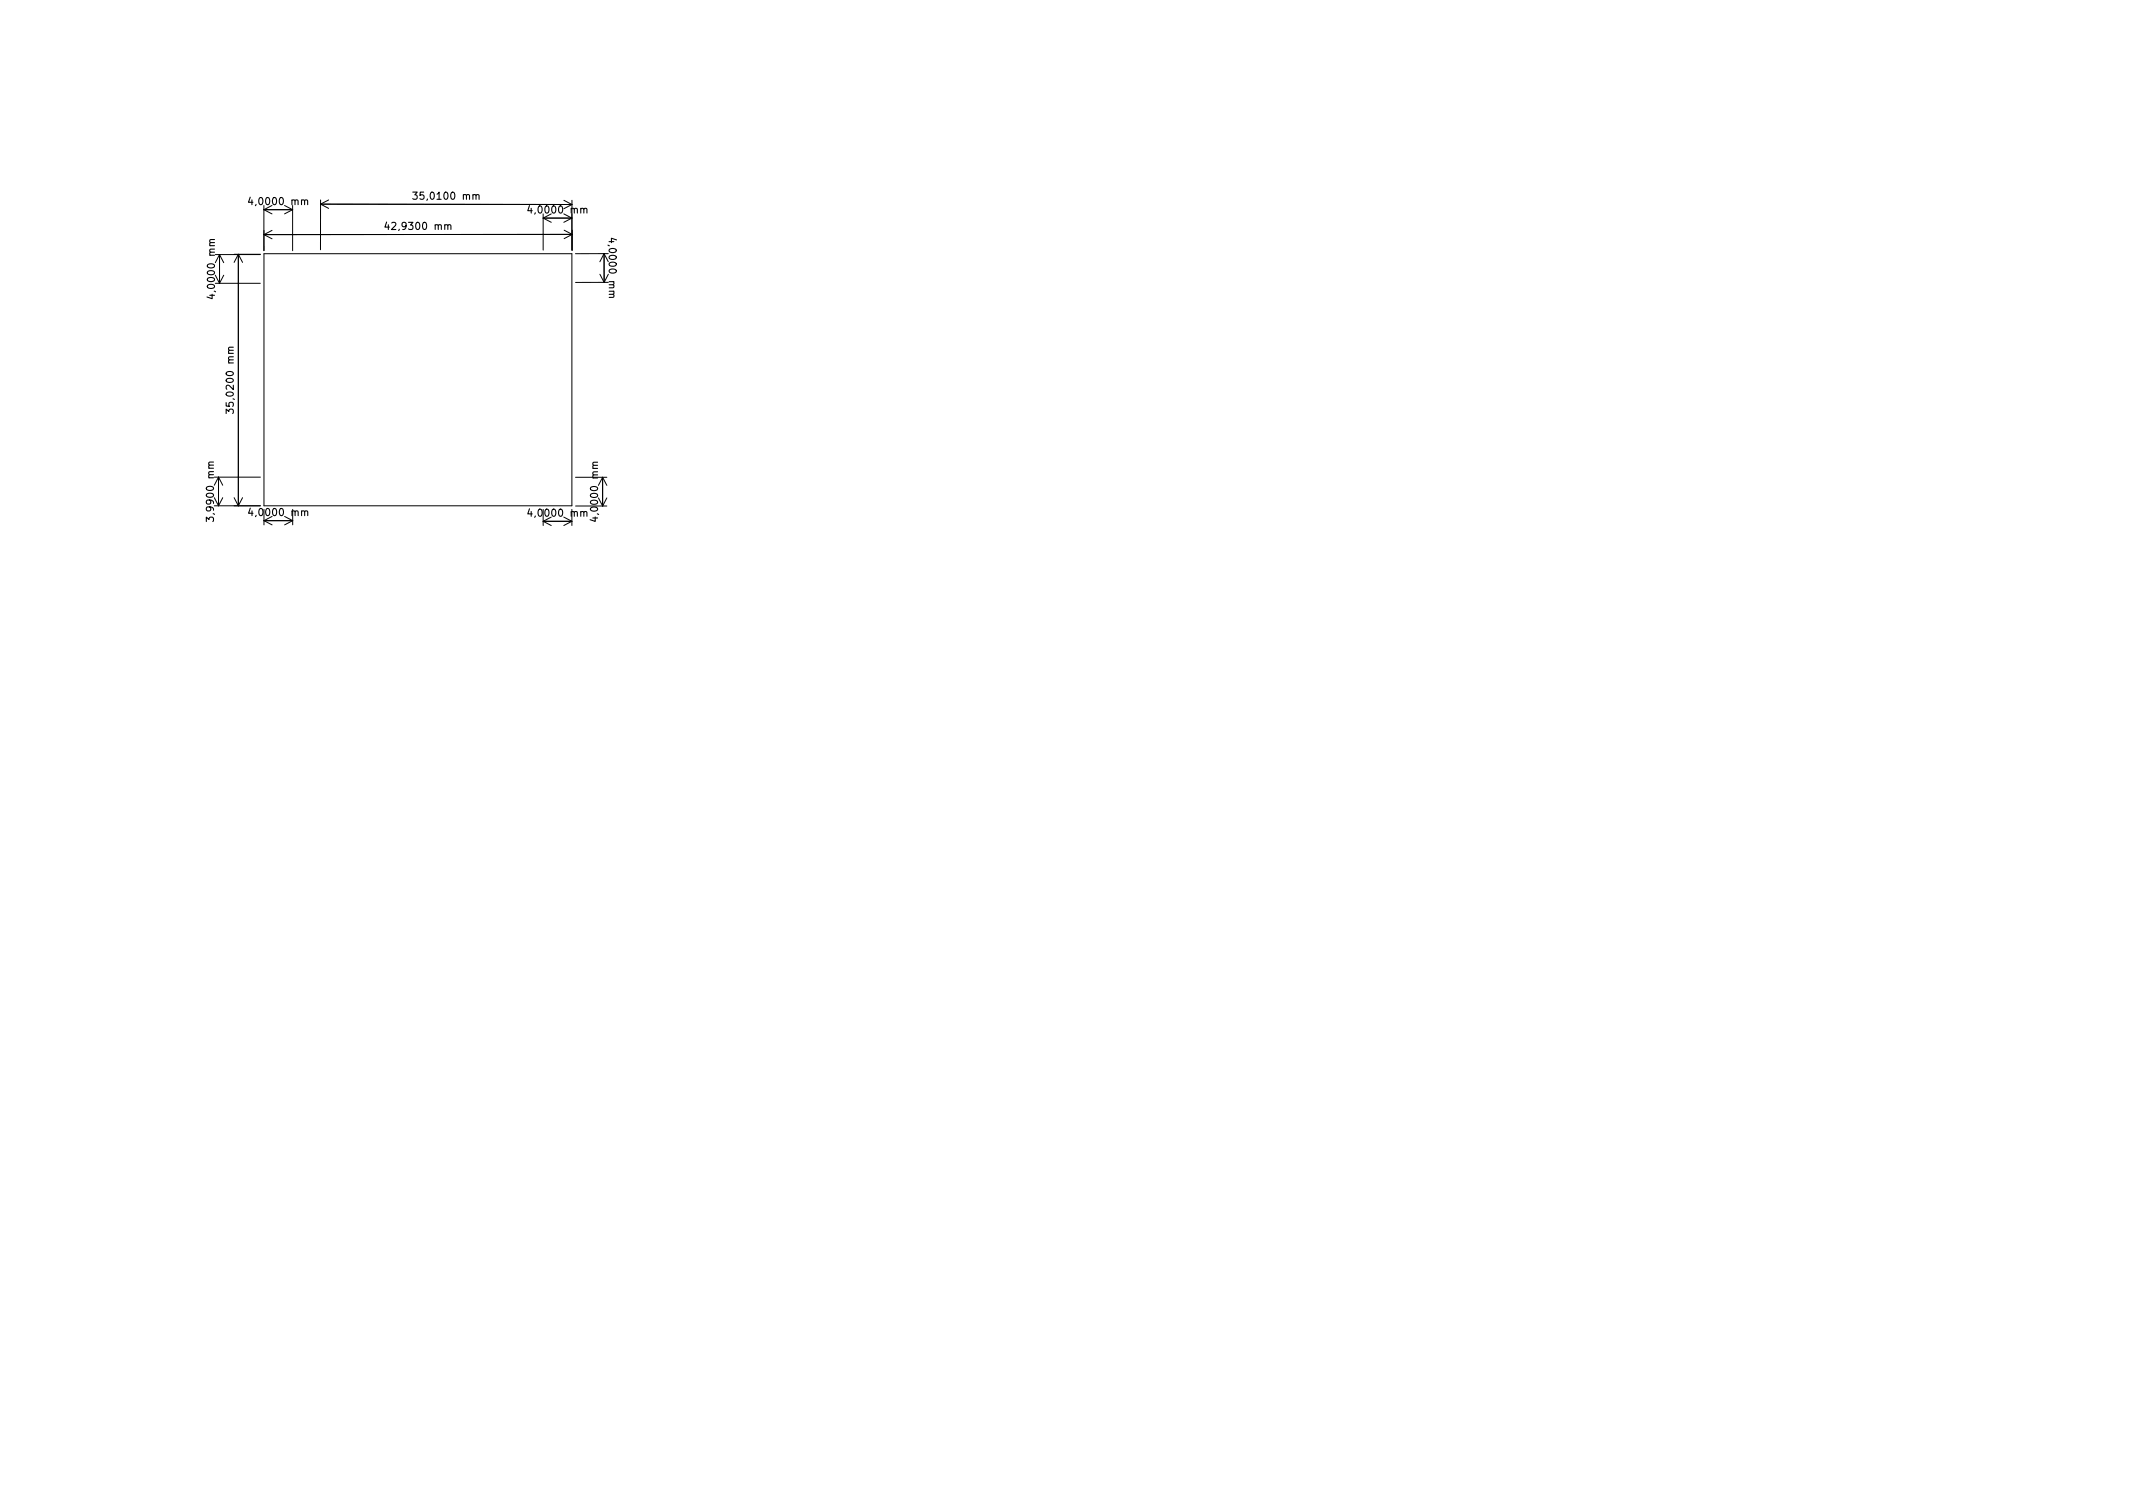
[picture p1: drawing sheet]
<svg xmlns="http://www.w3.org/2000/svg" width="297mm" height="210mm" viewBox="0 0 297 210" stroke-linecap="round" stroke-linejoin="round" font-family="sans-serif">
<defs><g id="words">
<g font-size="1.4">
<text x="35.2" y="28.5">4,0000 mm</text>
<text x="58.2" y="27.8">35,0100 mm</text>
<text x="74.1" y="29.7">4,0000 mm</text>
<text x="54.3" y="32">42,9300 mm</text>
<text x="84.8" y="33.8" transform="rotate(90 84.8 33.8)">4,0000 mm</text>
<text x="29.9" y="41" transform="rotate(-90 29.9 41)">4,0000 mm</text>
<text x="32.5" y="56.9" transform="rotate(-90 32.5 56.9)">35,0200 mm</text>
<text x="29.8" y="72" transform="rotate(-90 29.8 72)">3,9900 mm</text>
<text x="35.2" y="71.8">4,0000 mm</text>
<text x="74.1" y="71.9">4,0000 mm</text>
<text x="83.3" y="72" transform="rotate(-90 83.3 72)">4,0000 mm</text>
</g>
</g></defs>
<g fill="none" stroke="#000" stroke-width=".14">
<path d="M30 35.4h6.3M30 39.4h6.3M31.2 36.6l-.6-1.2v4l.6-1.1M32.6 35.4h3.7M33.2 35.4v35M33.2 35.4l-.6 1.1M33.2 35.4l.6 1.1M36.7 28.6v6.3M36.8 32.7l1.1 .6M36.8 35.3h42.8v35.1h-42.8zM37.9 29.8l-1.2-.6h4l-1.1 .6M37.9 32.1l-1.1 .6"/>
<path d="M40.7 28.6v6.3M44.6 28.4l1.2 .6M44.6 27.8v7M45.8 27.8l-1.2 .6M75.6 29.8v5M76.8 31l-1.2-.6h4l-1.1 .6M78.5 27.9l1.1 .6-35-.1M78.6 32.1l1.1 .5M79.7 27.9l-.1 6.9M79.7 32.1v2.8M79.7 32.6l-42.9 .1M79.7 32.6l-1.1 .6"/>
<path d="M83.5 36.4l.6-1.1v4l-.6-1.1M84.7 35.3h-4.6M84.7 39.3h-4.6M29.8 70.4h6.5M29.8 66.4h6.5M31 67.6l-.6-1.2v4l.6-1.1M32.6 69.3l.6 1.1M33.8 69.3l-.6 1.1M36.8 70.9v2.2M37.9 73.1l-1.1-.6h4l-1.2 .6M40.8 70.9v2.2M75.6 70.9v2.3"/>
<path d="M76.8 73.2l-1.2-.6h4l-1.1 .6M79.6 70.9v2.3M80.1 70.5h4.4M80.1 66.5h4.4M84.5 67.6l-.6-1.1v4l.6-1.2"/>
</g>
<g fill="none" stroke="#000" stroke-width=".15">
<path d="M29.9 33.4h-.6l-.1 .2 .1 .2M34.8 27.5l-.2 .7h.6M42.4 28l.2-.2 .2 .1v.6M53.8 30.9l-.2 .7h.6M57.5 26.7h.6l-.3 .4 .3 .1v.5h-.2h-.4M62.4 31.4l.1-.1h.2l.1 .7M66.3 27.2l.1-.1h.3v.7M73.7 28.6l-.2 .7h.6M81.3 29.1l.1-.1 .3 .1v.6M85.9 33.4l-.8-.2v.6M29.5 41v.6l-.7-.2M31.5 57.6v-.6l.4 .3 .1-.3h.4l.1 .2-.1 .4"/>
<path d="M32.5 48.3l-.6 .1-.1 .2 .2 .2M85.4 41l.1 .1v.3h-.7M28.7 72.6v-.6l.4 .3 .1-.2h.4l.1 .1-.1 .4M29.7 64.3l-.6 .1v.2l.1 .2M34.9 70.8l-.3 .7h.6M42.4 71.3l.2-.2 .2 .1 .1 .6M73.7 70.8l-.2 .8h.6M81.3 71.4l.1-.2 .3 .1v.6M82.9 72v.6l-.7-.2M83.2 64.4h-.6v.2l.1 .2"/>
</g>
<use href="#words"/>
</svg>
